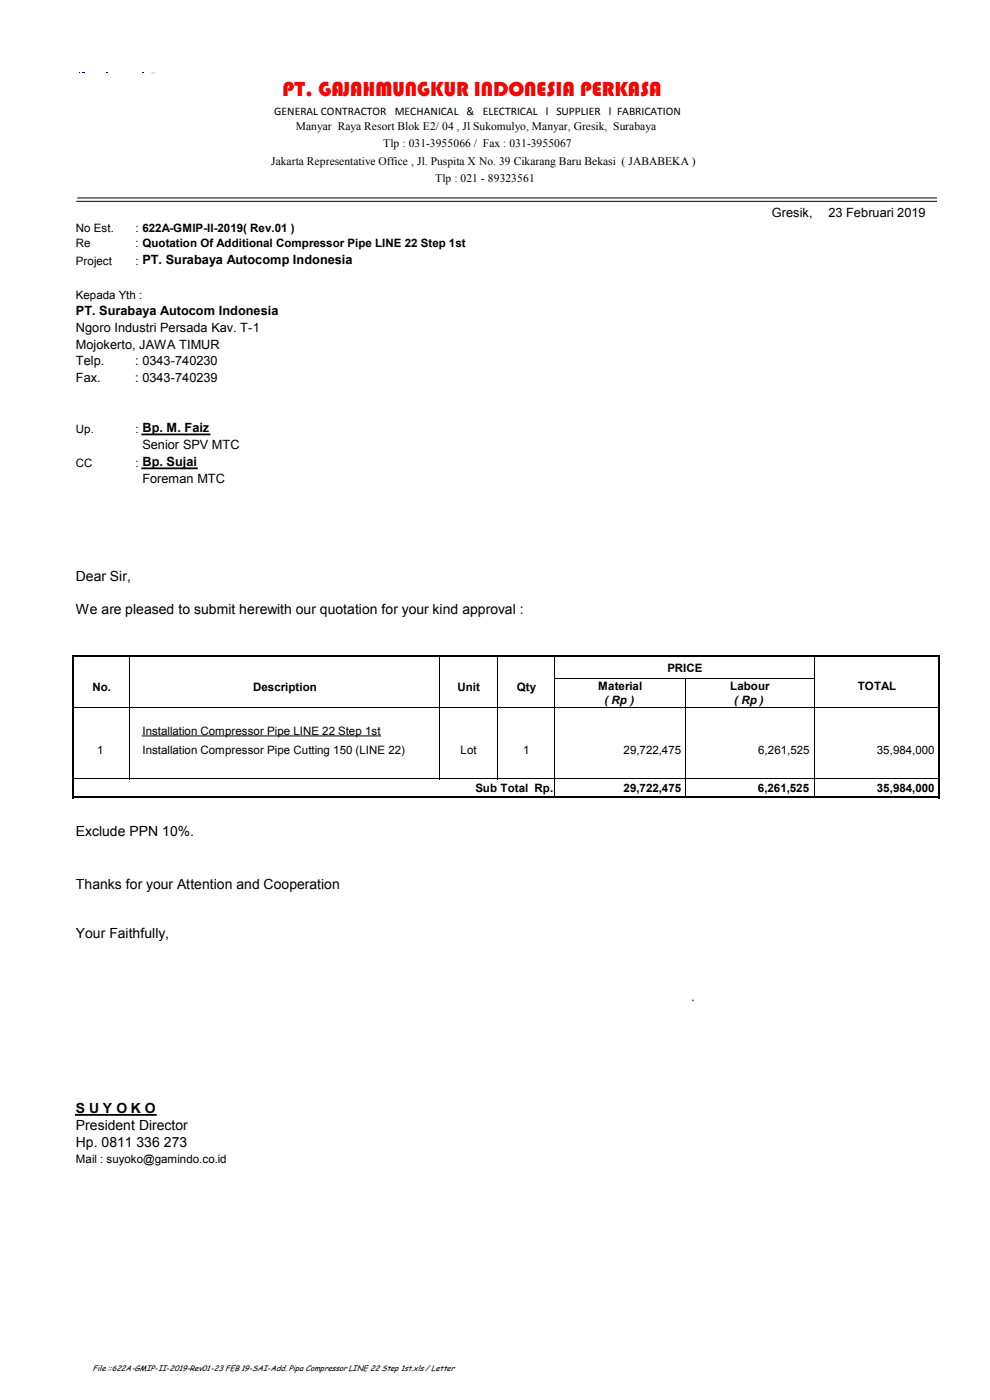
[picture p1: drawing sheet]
<svg xmlns="http://www.w3.org/2000/svg" width="210mm" height="297mm" viewBox="0 0 210 297" stroke-linecap="round" stroke-linejoin="round" font-family="sans-serif">
<defs><g id="words">
<text font-size="4.4" fill="#f00" x="59.9" y="20.3">PT. GAJAHMUNGKUR INDONESIA PERKASA</text>
<g font-size="3">
<text x="16.1" y="123.4">Dear Sir,</text>
<text x="16.1" y="130.2">We are pleased to submit herewith our quotation for your kind approval :</text>
<text x="16.1" y="177.3">Exclude PPN 10%.</text>
<text x="16.1" y="188.5">Thanks for your Attention and Cooperation</text>
<text x="16.1" y="199">Your Faithfully,</text>
<text x="16.1" y="236.1">S U Y O K O</text>
<text x="16.1" y="239.7">President Director</text>
<text x="16.1" y="243.4">Hp. 0811</text>
<text x="29" y="243.4">336</text>
<text x="34.8" y="243.4">273</text>
</g>
<g font-size="2.7">
<text x="163.7" y="46">Gresik,</text>
<text x="175.7" y="46">23 Februari 2019</text>
<text x="16.1" y="66.9">PT. Surabaya Autocom Indonesia</text>
<text x="16.1" y="70.5">Ngoro Industri Persada Kav. T-1</text>
<text x="16.1" y="74">Mojokerto, JAWA TIMUR</text>
<text x="16.1" y="77.5">Telp.</text>
<text x="28.7" y="77.5">:</text>
<text x="30.2" y="77.5">0343-740230</text>
<text x="16.1" y="81">Fax.</text>
<text x="28.7" y="81">:</text>
<text x="30.2" y="81">0343-740239</text>
<text x="30.2" y="91.7">Bp. M. Faiz</text>
<text x="30.2" y="95.2">Senior SPV MTC</text>
<text x="30.2" y="98.9">Bp. Sujai</text>
<text x="30.2" y="102.4">Foreman MTC</text>
</g>
<g font-size="2.4">
<text x="58.2" y="24.3">GENERAL CONTRACTOR</text>
<text x="62.7" y="27.5">Manyar Raya Resort Blok E2/ 04 , Jl Sukomulyo, Manyar, Gresik, Surabaya</text>
<text x="83.7" y="24.3">MECHANICAL &amp;</text>
<text x="102.4" y="24.3">ELECTRICAL</text>
<text x="115.8" y="24.3">l SUPPLIER l FABRICATION</text>
<text x="57.5" y="35">Jakarta Representative Office , Jl. Puspita X No. 39 Cikarang Baru Bekasi ( JABABEKA )</text>
<text x="81.3" y="31.2">Tlp : 031-3955066 / Fax : 031-3955067</text>
<text x="92.3" y="38.7">Tlp : 021 - 89323561</text>
<text x="16.1" y="49.3">No Est.</text>
<text x="16.1" y="52.5">Re</text>
<text x="28.7" y="49.3">: 622A-GMIP-II-2019( Rev.01 )</text>
<text x="28.7" y="52.5">: Quotation Of Additional Compressor Pipe LINE 22 Step 1st</text>
<text x="16.1" y="56.1">Project</text>
<text x="28.7" y="56.1">: PT. Surabaya Autocomp Indonesia</text>
<text x="16.1" y="63.3">Kepada Yth :</text>
<text x="16.1" y="91.8">Up.</text>
<text x="28.7" y="91.8">:</text>
<text x="16.1" y="99">CC</text>
<text x="28.7" y="99">:</text>
<text x="141.6" y="142.5">PRICE</text>
<text x="19.6" y="146.7">No.</text>
<text x="53.7" y="146.7">Description</text>
<text x="97.1" y="146.7">Unit</text>
<text x="109.6" y="146.7">Qty</text>
<text x="126.9" y="146.5">Material</text>
<text x="128.2" y="149.4">( Rp )</text>
<text x="154.9" y="146.5">Labour</text>
<text x="155.7" y="149.4">( Rp )</text>
<text x="181.9" y="146.5">TOTAL</text>
<text x="30.2" y="155.9">Installation Compressor Pipe LINE 22 Step 1st</text>
<text x="20.6" y="159.9">1</text>
<text x="30.2" y="159.9">Installation Compressor Pipe Cutting 150 (LINE 22)</text>
<text x="97.7" y="159.9">Lot</text>
<text x="111" y="159.9">1</text>
<text x="132.2" y="159.9">29,722,475</text>
<text x="160.8" y="159.9">6,261,525</text>
<text x="186" y="159.9">35,984,000</text>
<text x="100.8" y="168.1">Sub Total Rp.</text>
<text x="132.2" y="168.1">29,722,475</text>
<text x="160.8" y="168.1">6,261,525</text>
<text x="186" y="168.1">35,984,000</text>
<text x="146.7" y="213.9">`</text>
<text x="16.1" y="246.7">Mail : suyoko@gamindo.co.id</text>
</g>
<text font-size="1.7" x="19.6" y="290.8">File ::622A-GMIP-II-2019-Rev01-23 FEB 19-SAI-Add. Pipa Compressor LINE 22 Step 1st.xls / Letter</text>
</g></defs>
<path d="M30.2 92.2h14.2M30.2 99.4h11.6M16.1 236.5h17" fill="none" stroke="#000" stroke-width=".38"/>
<path d="M27.5 139.4v25.9M93.2 139.4v25.9M105.5 139.4v25.9M117.7 139.4v29.6M172.7 139.4v29.6M15.7 150.1h183.2M30.2 156.1h50.5M117.6 144h55.2M145.3 143.9v25.1M15.7 165.2h183.2" fill="none" stroke="#000" stroke-width=".21"/>
<path d="M15.5 138.9v30.5M15.7 139.1h183.6M199.1 139.1v30.3M15.7 169.2h183.2" fill="none" stroke="#000" stroke-width=".42"/>
<g fill="#000080">
<path d="M21 15.5h.3z" fill-rule="evenodd"/>
<path d="M22.5 15.5h.3z" fill-rule="evenodd"/>
<path d="M27.1 15.5h1.9z" fill-rule="evenodd"/>
</g>
<path d="M16.2 42.7h182.6M16.4 42h182.4" fill="none" stroke="#000" stroke-width=".21"/>
<g fill="#000080">
<path d="M16.7 15.5h.1z" fill-rule="evenodd"/>
<path d="M17.6 15.5h.4z" fill-rule="evenodd"/>
<path d="M19.8 15.5h1.1z" fill-rule="evenodd"/>
<path d="M30.1 15.5h.3z" fill-rule="evenodd"/>
<path d="M30.8 15.5h.3z" fill-rule="evenodd"/>
<path d="M32.1 15.5h.7z" fill-rule="evenodd"/>
<path d="M21 15.5h.3z" fill-rule="evenodd"/>
<path d="M22.5 15.5h.3z" fill-rule="evenodd"/>
<path d="M27.1 15.5h1.9z" fill-rule="evenodd"/>
</g>
<use href="#words"/>
</svg>
